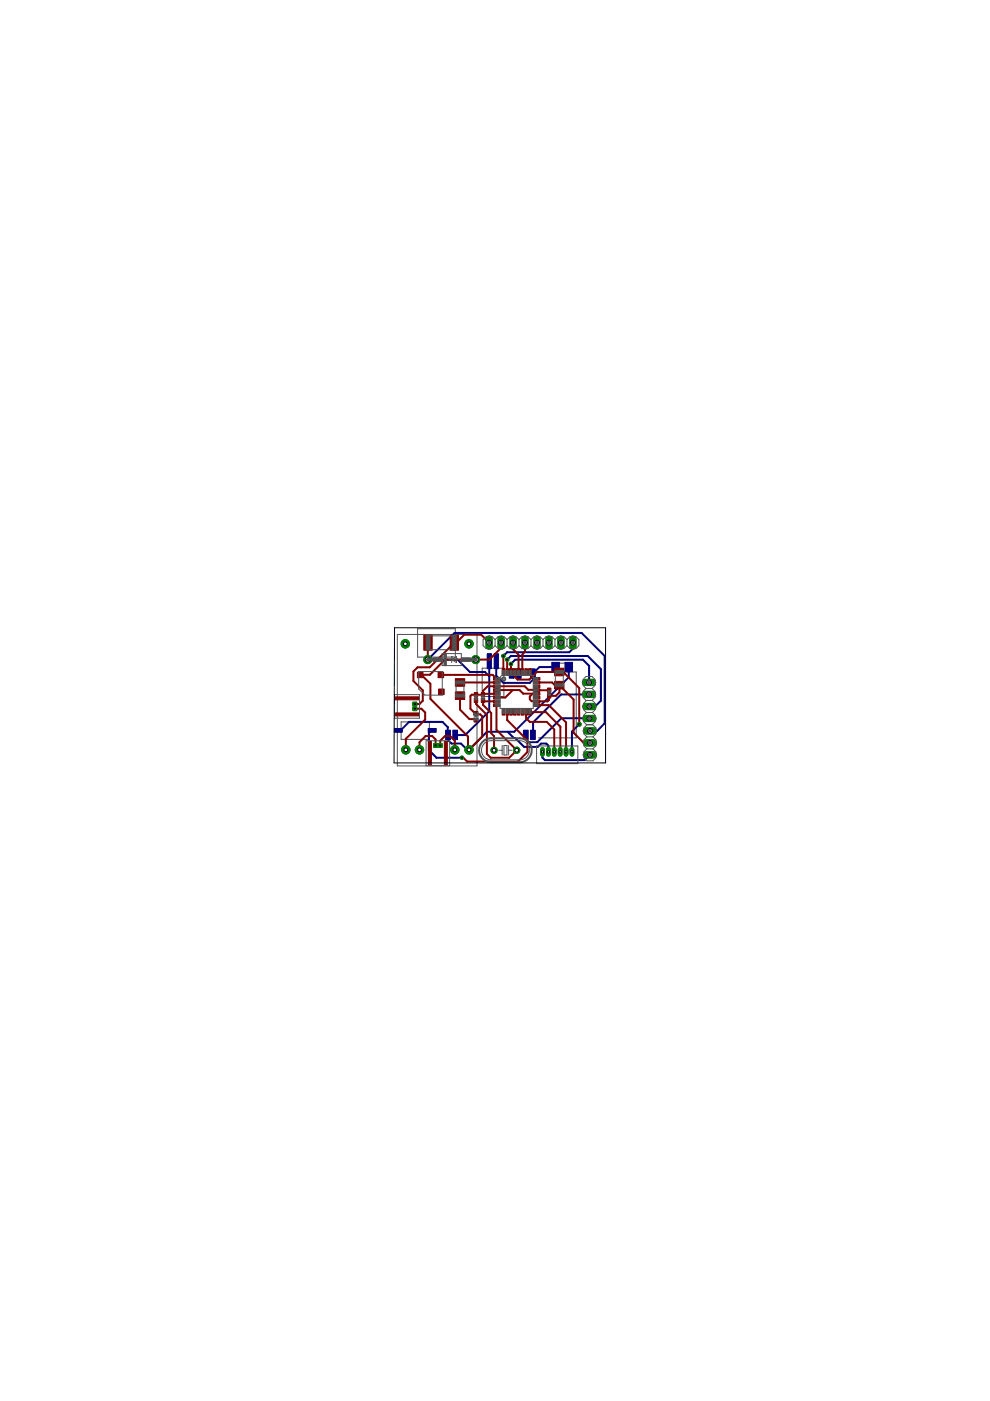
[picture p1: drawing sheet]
<svg xmlns="http://www.w3.org/2000/svg" width="210mm" height="297mm" viewBox="0 0 210 297" stroke-linecap="round" stroke-linejoin="round" font-family="sans-serif">
<path d="M84.2 134.5h16.9v27.9h-16.9zM88.5 133.3h8v6h-8zM85 153.1h6v3.7h-6zM102.2 141.7h4.6v6h-4.6zM114.2 142.5h8v13.9h-8M118 142.3h2.3M118 140.6h2.3" fill="none" stroke="#505050" stroke-width=".21"/>
<g fill="#505050" stroke="#505050" stroke-width=".21">
<path d="M117.5 140.5h.6v1.8h-.6z"/>
<path d="M120.3 140.5h.6v1.8h-.6z"/>
</g>
<g fill="#000080" stroke="#000080" stroke-width=".21">
<path d="M117 140.4h1.6v2h-1.6z"/>
<path d="M119.8 140.4h1.6v2h-1.6z"/>
<path d="M112.5 154.8h1v2h-1z"/>
<path d="M111 154.8h1v2h-1z"/>
<path d="M96 154.8h1v2h-1z"/>
<path d="M94.5 154.8h1v2h-1z"/>
<path d="M108 141.8h1v2h-1z"/>
<path d="M109.5 141.8h1v2h-1z"/>
<path d="M112.5 141.8h1v2h-1z"/>
<path d="M90.8 154.5h1.7v.8h-1.7z"/>
<path d="M83.6 154.5h1.7v.8h-1.7z"/>
<path d="M104.8 138.6h.9v3.2h-.9z"/>
<path d="M103.3 138.6h.9v3.2h-.9z"/>
</g>
<g fill="none" stroke="#000080" stroke-width=".42">
<path d="M107.5 139.9l.8-.8h16.3l2.8 2.8v6.7l-1.2 1.2h-1.2M121.5 136.2v1.3l-.8 .8h-13.2l-.8 .8M91.6 154.9h-.2l-.5 .5v3.6l1.6 1.7h5.4M103.7 140.2v10.6l-5.1 5.1-2.1-.1M103.7 143.4l-.9-.9h-3.2l-2.6-2.7h-6.3l5.7-5.6h26.9l4.9 4.9v14.3l-1.6 1.6h-1.5M105.2 140.2v3.1l1.5 1.5h5.6l.7-.7v-1.3l1.4-1.4h3.4M107.6 155.2l3.5 3.1h2.9l.7-.7h1.1l.5 .5v1.3M108.3 140.8l.9-.9h14.4l1.3 1.3v3.5M113 155.8h.1M115 159.4v1.3l.5 .5h8.5l1.1-1.2M120.6 141.4v2.2l-11.6 11.6h-5.7l-3.9 3.8h-.3l-1.4-1.4h-2l-.7-.6-.1-2.8-1.1-1.1h-7.1l-1.8 1.8h-.4M122.8 153.6l-1.5 1.5v4.3"/>
<path d="M124.9 147.2h-5.9l-6 6v2.6M125 152.3h-6l-5.1 5.1h-1.9l-.5-.6v-1"/>
</g>
<circle cx="90.7" cy="139.8" r=".85" fill="#008000" stroke="#008000" stroke-width=".21"/>
<circle cx="90.7" cy="139.8" r=".55" fill="#fff" stroke="#000" stroke-width=".21"/>
<circle cx="100.9" cy="139.8" r=".85" fill="#008000" stroke="#008000" stroke-width=".21"/>
<circle cx="100.9" cy="139.8" r=".55" fill="#fff" stroke="#000" stroke-width=".21"/>
<path d="M124.3 155h1.5" fill="none" stroke="#008000" stroke-width="1.5"/>
<circle cx="125.1" cy="155" r=".51" fill="#fff" stroke="#000" stroke-width=".21"/>
<path d="M124.3 157.5h1.5" fill="none" stroke="#008000" stroke-width="1.5"/>
<circle cx="125.1" cy="157.5" r=".51" fill="#fff" stroke="#000" stroke-width=".21"/>
<path d="M124.3 160h1.5" fill="none" stroke="#008000" stroke-width="1.5"/>
<circle cx="125.1" cy="160" r=".51" fill="#fff" stroke="#000" stroke-width=".21"/>
<path d="M121.5 135.5v1.5" fill="none" stroke="#008000" stroke-width="1.5"/>
<circle cx="121.5" cy="136.2" r=".51" fill="#fff" stroke="#000" stroke-width=".21"/>
<path d="M118.9 135.5v1.5" fill="none" stroke="#008000" stroke-width="1.5"/>
<circle cx="118.9" cy="136.2" r=".51" fill="#fff" stroke="#000" stroke-width=".21"/>
<path d="M116.4 135.5v1.5" fill="none" stroke="#008000" stroke-width="1.5"/>
<circle cx="116.4" cy="136.2" r=".51" fill="#fff" stroke="#000" stroke-width=".21"/>
<path d="M113.9 135.5v1.5" fill="none" stroke="#008000" stroke-width="1.5"/>
<circle cx="113.9" cy="136.2" r=".51" fill="#fff" stroke="#000" stroke-width=".21"/>
<path d="M111.3 135.5v1.5" fill="none" stroke="#008000" stroke-width="1.5"/>
<circle cx="111.3" cy="136.2" r=".51" fill="#fff" stroke="#000" stroke-width=".21"/>
<path d="M108.8 135.5v1.5" fill="none" stroke="#008000" stroke-width="1.5"/>
<circle cx="108.8" cy="136.2" r=".51" fill="#fff" stroke="#000" stroke-width=".21"/>
<path d="M106.2 135.5v1.5" fill="none" stroke="#008000" stroke-width="1.5"/>
<circle cx="106.2" cy="136.2" r=".51" fill="#fff" stroke="#000" stroke-width=".21"/>
<path d="M103.7 135.5v1.5" fill="none" stroke="#008000" stroke-width="1.5"/>
<circle cx="103.7" cy="136.2" r=".51" fill="#fff" stroke="#000" stroke-width=".21"/>
<circle cx="109.6" cy="159.1" r=".66" fill="#008000" stroke="#008000" stroke-width=".21"/>
<circle cx="109.6" cy="159.1" r=".4" fill="#fff" stroke="#000" stroke-width=".21"/>
<circle cx="104.8" cy="159.1" r=".66" fill="#008000" stroke="#008000" stroke-width=".21"/>
<circle cx="104.8" cy="159.1" r=".4" fill="#fff" stroke="#000" stroke-width=".21"/>
<path d="M124.1 144.7h1.5" fill="none" stroke="#008000" stroke-width="1.5"/>
<circle cx="124.9" cy="144.7" r=".51" fill="#fff" stroke="#000" stroke-width=".21"/>
<path d="M124.1 147.2h1.5" fill="none" stroke="#008000" stroke-width="1.5"/>
<circle cx="124.9" cy="147.2" r=".51" fill="#fff" stroke="#000" stroke-width=".21"/>
<path d="M124.2 152.3h1.5" fill="none" stroke="#008000" stroke-width="1.5"/>
<circle cx="125" cy="152.3" r=".51" fill="#fff" stroke="#000" stroke-width=".21"/>
<path d="M124.2 149.8h1.5" fill="none" stroke="#008000" stroke-width="1.5"/>
<circle cx="125" cy="149.8" r=".51" fill="#fff" stroke="#000" stroke-width=".21"/>
<path d="M115 158.9v1" fill="none" stroke="#008000" stroke-width="1"/>
<circle cx="115" cy="159.4" r=".25" fill="#fff" stroke="#000" stroke-width=".21"/>
<path d="M116.3 158.9v1" fill="none" stroke="#008000" stroke-width="1"/>
<circle cx="116.3" cy="159.4" r=".25" fill="#fff" stroke="#000" stroke-width=".21"/>
<path d="M117.5 158.9v1" fill="none" stroke="#008000" stroke-width="1"/>
<circle cx="117.5" cy="159.4" r=".25" fill="#fff" stroke="#000" stroke-width=".21"/>
<path d="M118.8 158.9v1" fill="none" stroke="#008000" stroke-width="1"/>
<circle cx="118.8" cy="159.4" r=".25" fill="#fff" stroke="#000" stroke-width=".21"/>
<path d="M120 158.9v1" fill="none" stroke="#008000" stroke-width="1"/>
<circle cx="120" cy="159.4" r=".25" fill="#fff" stroke="#000" stroke-width=".21"/>
<path d="M121.3 158.9v1" fill="none" stroke="#008000" stroke-width="1"/>
<circle cx="121.3" cy="159.4" r=".25" fill="#fff" stroke="#000" stroke-width=".21"/>
<circle cx="99.4" cy="159" r=".89" fill="#008000" stroke="#008000" stroke-width=".21"/>
<circle cx="99.4" cy="159" r=".4" fill="#fff" stroke="#000" stroke-width=".21"/>
<circle cx="96.4" cy="159" r=".89" fill="#008000" stroke="#008000" stroke-width=".21"/>
<circle cx="96.4" cy="159" r=".4" fill="#fff" stroke="#000" stroke-width=".21"/>
<circle cx="88.9" cy="159" r=".89" fill="#008000" stroke="#008000" stroke-width=".21"/>
<circle cx="88.9" cy="159" r=".4" fill="#fff" stroke="#000" stroke-width=".21"/>
<circle cx="86" cy="159" r=".89" fill="#008000" stroke="#008000" stroke-width=".21"/>
<circle cx="86" cy="159" r=".4" fill="#fff" stroke="#000" stroke-width=".21"/>
<circle cx="99.4" cy="136.5" r=".89" fill="#008000" stroke="#008000" stroke-width=".21"/>
<circle cx="99.4" cy="136.5" r=".4" fill="#fff" stroke="#000" stroke-width=".21"/>
<circle cx="85.9" cy="136.5" r=".89" fill="#008000" stroke="#008000" stroke-width=".21"/>
<circle cx="85.9" cy="136.5" r=".4" fill="#fff" stroke="#000" stroke-width=".21"/>
<path d="M91.9 157.6h.9v.9h-.9z" fill="#008000" stroke="#008000" stroke-width=".21"/>
<circle cx="92.4" cy="158.1" r=".15" fill="#fff" stroke="#000" stroke-width=".21"/>
<path d="M92.9 157.6h.8v.9h-.8z" fill="#008000" stroke="#008000" stroke-width=".21"/>
<circle cx="93.3" cy="158.1" r=".15" fill="#fff" stroke="#000" stroke-width=".21"/>
<path d="M87.5 148.9h.8v.8h-.8z" fill="#008000" stroke="#008000" stroke-width=".21"/>
<circle cx="87.9" cy="149.3" r=".15" fill="#fff" stroke="#000" stroke-width=".21"/>
<path d="M87.5 149.9h.8v.8h-.8z" fill="#008000" stroke="#008000" stroke-width=".21"/>
<circle cx="87.9" cy="150.3" r=".15" fill="#fff" stroke="#000" stroke-width=".21"/>
<circle cx="122.8" cy="153.6" r=".4" fill="#008000" stroke="#008000" stroke-width=".21"/>
<circle cx="122.8" cy="153.6" r=".19" fill="#fff" stroke="#000" stroke-width=".21"/>
<circle cx="106.7" cy="139.1" r=".36" fill="#008000" stroke="#008000" stroke-width=".21"/>
<circle cx="106.7" cy="139.1" r=".15" fill="#fff" stroke="#000" stroke-width=".21"/>
<circle cx="107.5" cy="139.9" r=".36" fill="#008000" stroke="#008000" stroke-width=".21"/>
<circle cx="107.5" cy="139.9" r=".15" fill="#fff" stroke="#000" stroke-width=".21"/>
<circle cx="108.3" cy="140.8" r=".36" fill="#008000" stroke="#008000" stroke-width=".21"/>
<circle cx="108.3" cy="140.8" r=".15" fill="#fff" stroke="#000" stroke-width=".21"/>
<circle cx="97.9" cy="160.7" r=".36" fill="#008000" stroke="#008000" stroke-width=".21"/>
<circle cx="97.9" cy="160.7" r=".15" fill="#fff" stroke="#000" stroke-width=".21"/>
<g fill="#800000" stroke="#800000" stroke-width=".21">
<path d="M102 148h.8v.9h-.8z"/>
<path d="M102 146.8h.8v.9h-.8z"/>
<path d="M100.6 148h.7v.9h-.7z"/>
<path d="M100.6 146.8h.7v1h-.7z"/>
<path d="M116.1 145.9h.7v.9h-.7z"/>
<path d="M116.1 147.1h.7v.9h-.7z"/>
<path d="M104.6 143.6h1.3v.6h-1.3z"/>
<path d="M104.6 144.4h1.3v.6h-1.3z"/>
<path d="M104.6 145.2h1.3v.6h-1.3z"/>
<path d="M104.6 146h1.3v.6h-1.3z"/>
<path d="M104.6 146.8h1.3v.6h-1.3z"/>
<path d="M104.6 147.6h1.3v.6h-1.3z"/>
<path d="M104.6 148.4h1.3v.6h-1.3z"/>
<path d="M104.6 149.2h1.3v.6h-1.3z"/>
<path d="M106.5 150.3h.5v1.3h-.5z"/>
<path d="M107.3 150.3h.5v1.3h-.5z"/>
<path d="M108.1 150.3h.5v1.3h-.5z"/>
<path d="M108.9 150.3h.5v1.3h-.5z"/>
<path d="M109.7 150.3h.5v1.3h-.5z"/>
<path d="M110.5 150.3h.5v1.3h-.5z"/>
<path d="M111.3 150.3h.5v1.3h-.5z"/>
<path d="M112.1 150.3h.5v1.3h-.5z"/>
<path d="M113.2 149.2h1.3v.6h-1.3z"/>
<path d="M113.2 148.4h1.3v.6h-1.3z"/>
<path d="M113.2 147.6h1.3v.6h-1.3z"/>
<path d="M113.2 146.8h1.3v.6h-1.3z"/>
<path d="M113.2 146h1.3v.6h-1.3z"/>
<path d="M113.2 145.2h1.3v.6h-1.3z"/>
<path d="M113.2 144.4h1.3v.6h-1.3z"/>
<path d="M113.2 143.6h1.3v.6h-1.3z"/>
<path d="M112.1 141.8h.5v1.2h-.5z"/>
<path d="M111.3 141.8h.5v1.2h-.5z"/>
<path d="M110.5 141.8h.5v1.2h-.5z"/>
<path d="M109.7 141.8h.5v1.2h-.5z"/>
<path d="M108.9 141.8h.5v1.2h-.5z"/>
<path d="M108.1 141.8h.5v1.2h-.5z"/>
<path d="M107.3 141.8h.5v1.2h-.5z"/>
<path d="M106.5 141.8h.5v1.2h-.5z"/>
<path d="M96.5 143.9h2v1.6h-2z"/>
<path d="M96.5 146.7h2v1.6h-2z"/>
<path d="M95.4 134.7h1.8v3.2h-1.8z"/>
<path d="M89.9 134.7h1.7v3.2h-1.7z"/>
<path d="M117.6 144.5h2v1.6h-2z"/>
<path d="M117.6 141.7h2v1.6h-2z"/>
<path d="M93 146.1h1.2v1.2h-1.2z"/>
<path d="M92.9 142.5h1.2v1.2h-1.2z"/>
<path d="M88.5 142.5h1.2v1.2h-1.2z"/>
<path d="M100.5 150.8h.8v.5h-.8z"/>
<path d="M100.5 152.6h.8v.5h-.8z"/>
<path d="M100.8 152.3h.3v.3h-.3z"/>
<path d="M100.8 151.3h.3v.3h-.3z"/>
<path d="M90.8 157.2h.7v5h-.7z"/>
<path d="M94.2 157.2h.6v5h-.6z"/>
<path d="M83.8 147.7h5v.7h-5z"/>
<path d="M83.8 151.2h5v.6h-5z"/>
</g>
<g fill="none" stroke="#800000" stroke-width=".42">
<path d="M90.7 136.3v3.5M103.7 136.2l-1.7-1.6h-3.6l-1.6 1.7h-.5l-5.2 5.2h-2.6l-.8 .9v2l1.9 2v2.2l-.7 .7h-1M106.2 136.2l.1 1.1-2.5 2.5h-9.4l-3.3 3.3h-2M106.7 139.1v3.3M107.5 139.9v2.5M108.8 136.2v1.5l1.1 1.1v3.6M111.3 136.2v2l-.6 .6v3.6M87.9 150.3h1.4l.8 .8v1.5l-4.1 4.1v2.3M89.1 143.1h.1M89.1 143.1l-.1-.1h.2l2 2v3.2l8 8v2.6l.2 .2 2.8-2.8v-4.3l-.4-.4h-.9l-1.2-1.2v-2.7l.3-.3h2.4M92.4 158.1v-1.3l-.8-.7h-1.4l-1.3 1.3v1.6M93.3 158.1v-1l1-1h1.1l1 1v1.9"/>
<path d="M93.5 143.1h11l.8 .8M97.5 147.5v3l2 2h1.4M97.5 144.7h7.8M100.9 148.5v.7l2.3 2.4v8.3l.8 .8h4l1.6-1.6-4.3-4.4v-5.2M102.4 147.3h.1M105.3 147.1h-2.7l-.2 .2M105.3 146.3h4.9l.7 .8h2.9M105.3 148.7h-2.7l-.2-.2v1l1.7 1.7v4.3l.7 .6v3M107.5 151v1.7l4.3 4.3v2.4l-2 2.1h-10.8l-.8-.8h-.3M108.3 140.8l.1 1.6M108.7 146.3l-1.6 1.6h-1.8M109.2 142.4v1.2l.5 .5h2.5l1.6-1.6h5.6l3.4 3.4v7.7"/>
<path d="M111.5 151v1.3l.8 .8h3.6l1.6 1.6v4.7M112.4 151h3.3l3.1 3.1v5.3M113.8 148.7h.1M113.8 149.5h2.6l3.6 3.7v6.2M113.8 144.7h3.3l.6 .7 .9-.1 3 3v7.1l2.2 2.1h1.3M116.4 146.3h-4.4l-.7-.8h-7.9l-1 1v.8M118.6 145.3v1.5l-.7 .7h-1.5v.9l-.3 .3h-3.4l-.4-.4v-.6l.6-.6M118.8 159.4h.1"/>
</g>
<circle cx="90.7" cy="139.8" r=".85" fill="#008000" stroke="#008000" stroke-width=".21"/>
<circle cx="90.7" cy="139.8" r=".55" fill="#fff" stroke="#000" stroke-width=".21"/>
<circle cx="100.9" cy="139.8" r=".85" fill="#008000" stroke="#008000" stroke-width=".21"/>
<circle cx="100.9" cy="139.8" r=".55" fill="#fff" stroke="#000" stroke-width=".21"/>
<path d="M124.3 155h1.5" fill="none" stroke="#008000" stroke-width="1.5"/>
<circle cx="125.1" cy="155" r=".51" fill="#fff" stroke="#000" stroke-width=".21"/>
<path d="M124.3 157.5h1.5" fill="none" stroke="#008000" stroke-width="1.5"/>
<circle cx="125.1" cy="157.5" r=".51" fill="#fff" stroke="#000" stroke-width=".21"/>
<path d="M124.3 160h1.5" fill="none" stroke="#008000" stroke-width="1.5"/>
<circle cx="125.1" cy="160" r=".51" fill="#fff" stroke="#000" stroke-width=".21"/>
<path d="M121.5 135.5v1.5" fill="none" stroke="#008000" stroke-width="1.5"/>
<circle cx="121.5" cy="136.2" r=".51" fill="#fff" stroke="#000" stroke-width=".21"/>
<path d="M118.9 135.5v1.5" fill="none" stroke="#008000" stroke-width="1.5"/>
<circle cx="118.9" cy="136.2" r=".51" fill="#fff" stroke="#000" stroke-width=".21"/>
<path d="M116.4 135.5v1.5" fill="none" stroke="#008000" stroke-width="1.5"/>
<circle cx="116.4" cy="136.2" r=".51" fill="#fff" stroke="#000" stroke-width=".21"/>
<path d="M113.9 135.5v1.5" fill="none" stroke="#008000" stroke-width="1.5"/>
<circle cx="113.9" cy="136.2" r=".51" fill="#fff" stroke="#000" stroke-width=".21"/>
<path d="M111.3 135.5v1.5" fill="none" stroke="#008000" stroke-width="1.5"/>
<circle cx="111.3" cy="136.2" r=".51" fill="#fff" stroke="#000" stroke-width=".21"/>
<path d="M108.8 135.5v1.5" fill="none" stroke="#008000" stroke-width="1.5"/>
<circle cx="108.8" cy="136.2" r=".51" fill="#fff" stroke="#000" stroke-width=".21"/>
<path d="M106.2 135.5v1.5" fill="none" stroke="#008000" stroke-width="1.5"/>
<circle cx="106.2" cy="136.2" r=".51" fill="#fff" stroke="#000" stroke-width=".21"/>
<path d="M103.7 135.5v1.5" fill="none" stroke="#008000" stroke-width="1.5"/>
<circle cx="103.7" cy="136.2" r=".51" fill="#fff" stroke="#000" stroke-width=".21"/>
<circle cx="109.6" cy="159.1" r=".66" fill="#008000" stroke="#008000" stroke-width=".21"/>
<circle cx="109.6" cy="159.1" r=".4" fill="#fff" stroke="#000" stroke-width=".21"/>
<circle cx="104.8" cy="159.1" r=".66" fill="#008000" stroke="#008000" stroke-width=".21"/>
<circle cx="104.8" cy="159.1" r=".4" fill="#fff" stroke="#000" stroke-width=".21"/>
<path d="M124.1 144.7h1.5" fill="none" stroke="#008000" stroke-width="1.5"/>
<circle cx="124.9" cy="144.7" r=".51" fill="#fff" stroke="#000" stroke-width=".21"/>
<path d="M124.1 147.2h1.5" fill="none" stroke="#008000" stroke-width="1.5"/>
<circle cx="124.9" cy="147.2" r=".51" fill="#fff" stroke="#000" stroke-width=".21"/>
<path d="M124.2 152.3h1.5" fill="none" stroke="#008000" stroke-width="1.5"/>
<circle cx="125" cy="152.3" r=".51" fill="#fff" stroke="#000" stroke-width=".21"/>
<path d="M124.2 149.8h1.5" fill="none" stroke="#008000" stroke-width="1.5"/>
<circle cx="125" cy="149.8" r=".51" fill="#fff" stroke="#000" stroke-width=".21"/>
<path d="M115 158.9v1" fill="none" stroke="#008000" stroke-width="1"/>
<circle cx="115" cy="159.4" r=".25" fill="#fff" stroke="#000" stroke-width=".21"/>
<path d="M116.3 158.9v1" fill="none" stroke="#008000" stroke-width="1"/>
<circle cx="116.3" cy="159.4" r=".25" fill="#fff" stroke="#000" stroke-width=".21"/>
<path d="M117.5 158.9v1" fill="none" stroke="#008000" stroke-width="1"/>
<circle cx="117.5" cy="159.4" r=".25" fill="#fff" stroke="#000" stroke-width=".21"/>
<path d="M118.8 158.9v1" fill="none" stroke="#008000" stroke-width="1"/>
<circle cx="118.8" cy="159.4" r=".25" fill="#fff" stroke="#000" stroke-width=".21"/>
<path d="M120 158.9v1" fill="none" stroke="#008000" stroke-width="1"/>
<circle cx="120" cy="159.4" r=".25" fill="#fff" stroke="#000" stroke-width=".21"/>
<path d="M121.3 158.9v1" fill="none" stroke="#008000" stroke-width="1"/>
<circle cx="121.3" cy="159.4" r=".25" fill="#fff" stroke="#000" stroke-width=".21"/>
<circle cx="99.4" cy="159" r=".89" fill="#008000" stroke="#008000" stroke-width=".21"/>
<circle cx="99.4" cy="159" r=".4" fill="#fff" stroke="#000" stroke-width=".21"/>
<circle cx="96.4" cy="159" r=".89" fill="#008000" stroke="#008000" stroke-width=".21"/>
<circle cx="96.4" cy="159" r=".4" fill="#fff" stroke="#000" stroke-width=".21"/>
<circle cx="88.9" cy="159" r=".89" fill="#008000" stroke="#008000" stroke-width=".21"/>
<circle cx="88.9" cy="159" r=".4" fill="#fff" stroke="#000" stroke-width=".21"/>
<circle cx="86" cy="159" r=".89" fill="#008000" stroke="#008000" stroke-width=".21"/>
<circle cx="86" cy="159" r=".4" fill="#fff" stroke="#000" stroke-width=".21"/>
<circle cx="99.4" cy="136.5" r=".89" fill="#008000" stroke="#008000" stroke-width=".21"/>
<circle cx="99.4" cy="136.5" r=".4" fill="#fff" stroke="#000" stroke-width=".21"/>
<circle cx="85.9" cy="136.5" r=".89" fill="#008000" stroke="#008000" stroke-width=".21"/>
<circle cx="85.9" cy="136.5" r=".4" fill="#fff" stroke="#000" stroke-width=".21"/>
<path d="M91.9 157.6h.9v.9h-.9z" fill="#008000" stroke="#008000" stroke-width=".21"/>
<circle cx="92.4" cy="158.1" r=".15" fill="#fff" stroke="#000" stroke-width=".21"/>
<path d="M92.9 157.6h.8v.9h-.8z" fill="#008000" stroke="#008000" stroke-width=".21"/>
<circle cx="93.3" cy="158.1" r=".15" fill="#fff" stroke="#000" stroke-width=".21"/>
<path d="M87.5 148.9h.8v.8h-.8z" fill="#008000" stroke="#008000" stroke-width=".21"/>
<circle cx="87.9" cy="149.3" r=".15" fill="#fff" stroke="#000" stroke-width=".21"/>
<path d="M87.5 149.9h.8v.8h-.8z" fill="#008000" stroke="#008000" stroke-width=".21"/>
<circle cx="87.9" cy="150.3" r=".15" fill="#fff" stroke="#000" stroke-width=".21"/>
<circle cx="122.8" cy="153.6" r=".4" fill="#008000" stroke="#008000" stroke-width=".21"/>
<circle cx="122.8" cy="153.6" r=".19" fill="#fff" stroke="#000" stroke-width=".21"/>
<circle cx="106.7" cy="139.1" r=".36" fill="#008000" stroke="#008000" stroke-width=".21"/>
<circle cx="106.7" cy="139.1" r=".15" fill="#fff" stroke="#000" stroke-width=".21"/>
<circle cx="107.5" cy="139.9" r=".36" fill="#008000" stroke="#008000" stroke-width=".21"/>
<circle cx="107.5" cy="139.9" r=".15" fill="#fff" stroke="#000" stroke-width=".21"/>
<circle cx="108.3" cy="140.8" r=".36" fill="#008000" stroke="#008000" stroke-width=".21"/>
<circle cx="108.3" cy="140.8" r=".15" fill="#fff" stroke="#000" stroke-width=".21"/>
<circle cx="97.9" cy="160.7" r=".36" fill="#008000" stroke="#008000" stroke-width=".21"/>
<circle cx="97.9" cy="160.7" r=".15" fill="#fff" stroke="#000" stroke-width=".21"/>
<g fill="none" stroke="#505050" stroke-width=".21">
<path d="M91.1 137.8h4.8M91.1 134.8h4.8M93.7 138.6h4.1v2.5h-4.1zM95.1 139.8h2.2M95.8 139.8l1-.6v1.3zM96 139.2h-.2v1.3M105 135.6l-.7-.6h-1.2l-.7 .6v1.3l.7 .6h1.2l.7-.6M105 136.9l.6 .6h1.3l.6-.6M105 135.6v1.3M105 135.6l.6-.6h1.3l.6 .6M107.5 136.9l.6 .6h1.3l.6-.6M107.5 135.6v1.3"/>
<path d="M107.5 135.6l.6-.6h1.3l.6 .6M110 136.9l.7 .6h1.3l.6-.6M110 135.6l.7-.6h1.3l.6 .6M110 135.6v1.3M112.6 136.9l.6 .6h1.3l.6-.6M112.6 135.6l.6-.6h1.3l.6 .6M112.6 135.6v1.3M115.1 136.9l.7 .6h1.2l.7-.6M115.1 135.6l.7-.6h1.2l.7 .6M115.1 135.6v1.3M117.7 136.9l.6 .6h1.3l.6-.6M117.7 135.6l.6-.6h1.3l.6 .6"/>
<path d="M117.7 135.6v1.3M120.2 135.6l.6-.6h1.3l.6 .6v1.3l-.6 .6h-1.3l-.6-.6M120.2 135.6v1.3M83.7 147.3h5.2v5h-5.2zM88.8 142.4h5v5h-3.7l-1.3-1.3zM90.3 157.1h5v5.2h-5zM96.7 144.9v2.3M98.4 144.9v2.3M100.5 151.6v.7M100.6 151.2l.3 .2 .3-.2M100.7 152.8l.2-.3 .2 .1 .1 .2M100.7 147.5v.8"/>
<path d="M101.1 147.5v.8M101.3 151.6v.7M102.2 147.4v.9M102.6 147.4v.9M102.7 157.6a1.96 1.96 0 0 1 1.4-.6h6.1a2.03 2.03 0 0 1 2 2.1 2.03 2.03 0 0 1-2 2h-6.1a2.03 2.03 0 0 1-1.9-1.3 2.03 2.03 0 0 1 .5-2.2zM105.8 159.1h.7M106 143.6l.4-.4h6.7v7h-7.1zM106.5 158.1v2M106.8 158.1h.7v2h-.7zM107.8 158.1v2M107.8 159.1h.8M113.8 158.2h8.7v3.7h-8.7z"/>
<path d="M116.2 146.5v.9M116.6 146.5v.9M117.8 142.7v2.3M119.4 142.7v2.3M124.2 146l-.6-.7v-1.2l.6-.7h1.3l.7 .7v1.2l-.7 .7M124.2 146h1.3M124.2 146l-.6 .6v1.3l.6 .6h1.4l.6 .7v1.2l-.6 .7M124.3 151.1l-.6 .6v1.3l.6 .6h1.3l.6-.6v-1.3l-.6-.6M124.3 148.5l-.6 .7v1.2l.6 .7M124.3 151.1h1.3M124.4 156.2l-.6-.6v-1.3l.6-.6h1.3l.6 .6v1.3l-.6 .6M124.4 158.8l-.6 .6v1.3l.6 .6h1.3l.6-.6v-1.3l-.6-.6"/>
<path d="M124.4 156.2h1.3M124.4 158.8h1.3M124.4 156.2l-.6 .7v1.2l.6 .7M125.5 146l.7 .6v1.3l-.7 .6M125.7 156.2l.6 .7v1.2l-.6 .7"/>
</g>
<g fill="#505050" stroke="#505050" stroke-width=".21">
<path d="M94.1 138.6h.5v2.5h-.5z"/>
<path d="M97.8 139.5h1.9v.7h-1.9z"/>
<path d="M91.8 139.5h1.9v.7h-1.9z"/>
<path d="M100.8 151.7h.2v.3h-.2z"/>
<path d="M102.2 148.1h.5v.3h-.5z"/>
<path d="M102.2 147.4h.5v.2h-.5z"/>
<path d="M100.7 148.1h.5v.3h-.5z"/>
<path d="M100.7 147.4h.5v.3h-.5z"/>
<path d="M116.2 146.5h.5v.2h-.5z"/>
<path d="M116.2 147.2h.5v.2h-.5z"/>
<path d="M105 143.7h1v.4h-1z"/>
<path d="M105 144.5h1v.4h-1z"/>
<path d="M105 145.3h1v.4h-1z"/>
<path d="M105 146.1h1v.4h-1z"/>
<path d="M105 146.9h1v.4h-1z"/>
<path d="M105 147.7h1v.4h-1z"/>
<path d="M105 148.5h1v.4h-1z"/>
<path d="M105 149.3h1v.4h-1z"/>
<path d="M106.5 150.3h.5v.9h-.5z"/>
<path d="M107.3 150.3h.5v.9h-.5z"/>
<path d="M108.1 150.3h.5v.9h-.5z"/>
<path d="M108.9 150.3h.5v.9h-.5z"/>
<path d="M109.7 150.3h.5v.9h-.5z"/>
<path d="M110.5 150.3h.5v.9h-.5z"/>
<path d="M111.3 150.3h.5v.9h-.5z"/>
<path d="M112.1 150.3h.5v.9h-.5z"/>
<path d="M113.1 149.3h1v.4h-1z"/>
<path d="M113.1 148.5h1v.4h-1z"/>
<path d="M113.1 147.7h1v.4h-1z"/>
<path d="M113.1 146.9h1v.4h-1z"/>
<path d="M113.1 146.1h1v.4h-1z"/>
<path d="M113.1 145.3h1v.4h-1z"/>
<path d="M113.1 144.5h1v.4h-1z"/>
<path d="M113.1 143.7h1v.4h-1z"/>
<path d="M112.1 142.2h.5v1h-.5z"/>
<path d="M111.3 142.2h.5v1h-.5z"/>
<path d="M110.5 142.2h.5v1h-.5z"/>
<path d="M109.7 142.2h.5v1h-.5z"/>
<path d="M108.9 142.2h.5v1h-.5z"/>
<path d="M108.1 142.2h.5v1h-.5z"/>
<path d="M107.3 142.2h.5v1h-.5z"/>
<path d="M106.5 142.2h.5v1h-.5z"/>
<path d="M124.8 157.2h.5v.6h-.5z"/>
<path d="M124.8 154.7h.5v.5h-.5z"/>
<path d="M124.8 159.8h.5v.5h-.5z"/>
<path d="M106 136h.5v.5h-.5z"/>
<path d="M108.5 136h.5v.5h-.5z"/>
<path d="M111.1 136h.5v.5h-.5z"/>
<path d="M113.6 136h.5v.5h-.5z"/>
<path d="M116.1 136h.5v.5h-.5z"/>
<path d="M118.7 136h.5v.5h-.5z"/>
<path d="M121.2 136h.5v.5h-.5z"/>
<path d="M103.4 136h.5v.5h-.5z"/>
<path d="M96.6 144.4h1.8v.6h-1.8z"/>
<path d="M96.6 147.2h1.8v.6h-1.8z"/>
<path d="M95.9 134.7h.8v3.1h-.8z"/>
<path d="M90.3 134.7h.9v3.1h-.9z"/>
<path d="M117.7 145h1.8v.6h-1.8z"/>
<path d="M117.7 142.2h1.8v.6h-1.8z"/>
<path d="M124.6 144.4h.5v.5h-.5z"/>
<path d="M124.6 147h.5v.5h-.5z"/>
<path d="M124.7 152.1h.5v.5h-.5z"/>
<path d="M124.7 149.5h.5v.6h-.5z"/>
<path d="M100.5 151.1h.2v.2h-.2z"/>
<path d="M100.5 151.2v.4z"/>
<path d="M101.2 151.1h.2v.3h-.2z"/>
<path d="M100.5 151.4h.9v.2h-.9z"/>
<path d="M100.5 152.3h.2v.5h-.2z"/>
<path d="M101.2 152.3h.2v.5h-.2z"/>
<path d="M100.6 152.3h.6v.2h-.6z"/>
<path d="M100.7 152.5l.1 .1z"/>
<path d="M101.1 152.5l.1 .1z"/>
</g>
<g fill="#505050" stroke="#505050" stroke-width=".21">
<path d="M106.5 143.6a.43 .43 0 0 1 .7 .2 .43 .43 0 0 1-.3 .6 .43 .43 0 0 1-.5-.4h.1a.28 .28 0 0 1 .4-.3 .28 .28 0 0 1 .1 .5 .28 .28 0 0 1-.4-.1l-.2-.1z" fill-rule="evenodd"/>
<path d="M100.5 151.3h.2l-.1 .1z" fill-rule="evenodd"/>
</g>
<path d="M102.2 157.4l.6-.5 .9-.3 6.5-.1a2.54 2.54 0 0 1 2.5 2.6 2.54 2.54 0 0 1-2.5 2.5h-6.1a2.54 2.54 0 0 1-2.3-1.5 2.54 2.54 0 0 1 .4-2.7z" fill="none" stroke="#505050" stroke-width=".42"/>
<path d="M90.7 139.8h1M99.7 139.8h1.2" fill="none" stroke="#505050" stroke-width=".76"/>
<path d="M83.7 133.1h44.7v28.7h-44.9z" fill="none" stroke="#000" stroke-width=".21"/>
</svg>
